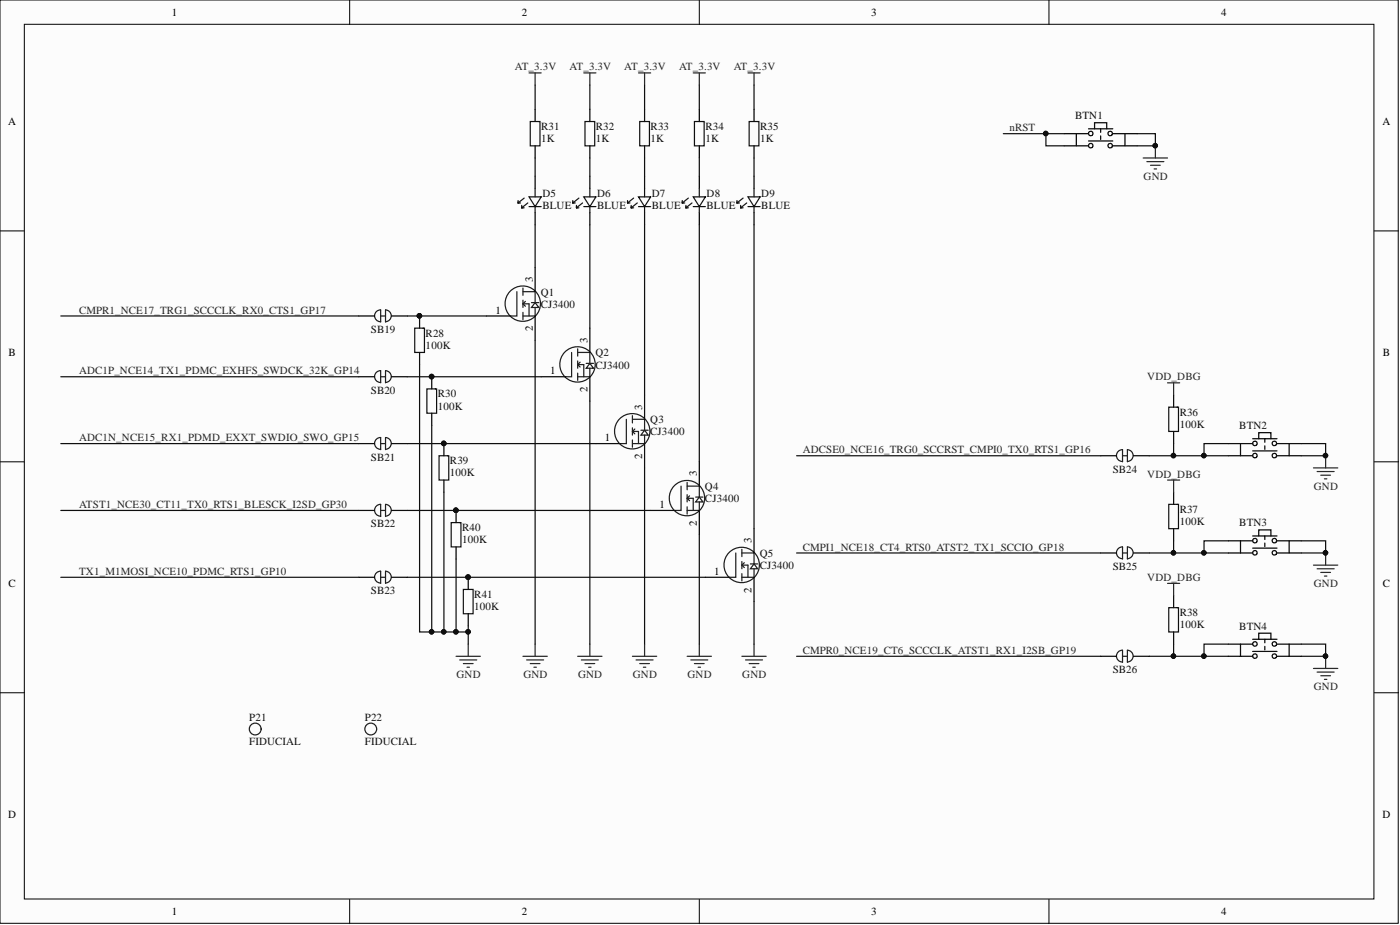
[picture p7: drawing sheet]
<svg xmlns="http://www.w3.org/2000/svg" width="292mm" height="193mm" viewBox="0 0 292 193" stroke-linecap="round" stroke-linejoin="round" font-family="sans-serif">
<defs><g id="words">
<g font-size="2.3">
<text x="35.9" y="3.3">1</text>
<text x="108.9" y="3.3">2</text>
<text x="181.8" y="3.3">3</text>
<text x="254.8" y="3.3">4</text>
<text x="1.7" y="26.1">A</text>
<text x="288.4" y="26.1">A</text>
<text x="111.1" y="58.8" transform="rotate(-90 111.1 58.8)">3</text>
<text x="103.4" y="65.4">1</text>
<text x="111.1" y="69.1" transform="rotate(-90 111.1 69.1)">2</text>
<text x="122.6" y="71.5" transform="rotate(-90 122.6 71.5)">3</text>
<text x="1.8" y="74.3">B</text>
<text x="288.5" y="74.3">B</text>
<text x="114.8" y="78.1">1</text>
<text x="122.6" y="81.8" transform="rotate(-90 122.6 81.8)">2</text>
<text x="134" y="85.4" transform="rotate(-90 134 85.4)">3</text>
<text x="126.2" y="92">1</text>
<text x="134" y="95.8" transform="rotate(-90 134 95.8)">2</text>
<text x="145.4" y="99.4" transform="rotate(-90 145.4 99.4)">3</text>
<text x="137.6" y="106">1</text>
<text x="145.4" y="109.7" transform="rotate(-90 145.4 109.7)">2</text>
<text x="156.8" y="113.3" transform="rotate(-90 156.8 113.3)">3</text>
<text x="149" y="119.9">1</text>
<text x="1.8" y="122.5">C</text>
<text x="156.8" y="123.6" transform="rotate(-90 156.8 123.6)">2</text>
<text x="288.5" y="122.5">C</text>
<text x="1.7" y="170.6">D</text>
<text x="288.4" y="170.6">D</text>
<text x="35.9" y="190.9">1</text>
<text x="108.9" y="190.9">2</text>
<text x="181.8" y="190.9">3</text>
<text x="254.8" y="190.9">4</text>
</g>
<g font-size="2.3" fill="#262626">
<text x="107.4" y="14.7">AT_3.3V</text>
<text x="118.8" y="14.7">AT_3.3V</text>
<text x="130.3" y="14.7">AT_3.3V</text>
<text x="141.7" y="14.7">AT_3.3V</text>
<text x="153.1" y="14.7">AT_3.3V</text>
<text x="210.6" y="27.4">nRST</text>
<text x="238.6" y="37.5">GND</text>
<text x="16.5" y="65.4">CMPR1_NCE17_TRG1_SCCCLK_RX0_CTS1_GP17</text>
<text x="16.5" y="78.1">ADC1P_NCE14_TX1_PDMC_EXHFS_SWDCK_32K_GP14</text>
<text x="239.4" y="79.4">VDD_DBG</text>
<text x="16.5" y="92">ADC1N_NCE15_RX1_PDMD_EXXT_SWDIO_SWO_GP15</text>
<text x="167.5" y="94.6">ADCSE0_NCE16_TRG0_SCCRST_CMPI0_TX0_RTS1_GP16</text>
<text x="239.4" y="99.6">VDD_DBG</text>
<text x="16.5" y="106">ATST1_NCE30_CT11_TX0_RTS1_BLESCK_I2SD_GP30</text>
<text x="274.1" y="102.2">GND</text>
<text x="16.5" y="119.9">TX1_M1MOSI_NCE10_PDMC_RTS1_GP10</text>
<text x="167.5" y="114.9">CMPI1_NCE18_CT4_RTS0_ATST2_TX1_SCCIO_GP18</text>
<text x="239.4" y="121.2">VDD_DBG</text>
<text x="274.1" y="122.5">GND</text>
<text x="167.5" y="136.4">CMPR0_NCE19_CT6_SCCCLK_ATST1_RX1_I2SB_GP19</text>
<text x="95.2" y="141.5">GND</text>
<text x="109.2" y="141.5">GND</text>
<text x="120.6" y="141.5">GND</text>
<text x="132" y="141.5">GND</text>
<text x="143.5" y="141.5">GND</text>
<text x="154.9" y="141.5">GND</text>
<text x="274.1" y="144">GND</text>
</g>
<g font-size="2.3" fill="#0e0e0e">
<text x="112.9" y="27.1">R31</text>
<text x="112.9" y="29.7">1K</text>
<text x="124.3" y="27.1">R32</text>
<text x="124.3" y="29.7">1K</text>
<text x="135.8" y="27.1">R33</text>
<text x="135.8" y="29.7">1K</text>
<text x="147.2" y="27.1">R34</text>
<text x="147.2" y="29.7">1K</text>
<text x="158.6" y="27.1">R35</text>
<text x="158.6" y="29.7">1K</text>
<text x="224.3" y="24.8">BTN1</text>
<text x="113.2" y="41.1">D5</text>
<text x="124.6" y="41.1">D6</text>
<text x="136" y="41.1">D7</text>
<text x="147.4" y="41.1">D8</text>
<text x="158.8" y="41.1">D9</text>
<text x="113.2" y="43.6">BLUE</text>
<text x="124.6" y="43.6">BLUE</text>
<text x="136" y="43.6">BLUE</text>
<text x="147.4" y="43.6">BLUE</text>
<text x="158.8" y="43.6">BLUE</text>
<text x="112.8" y="61.7">Q1</text>
<text x="112.8" y="64.2">CJ3400</text>
<text x="77.4" y="69.5">SB19</text>
<text x="88.8" y="70.2">R28</text>
<text x="88.8" y="72.8">100K</text>
<text x="124.3" y="74.4">Q2</text>
<text x="124.3" y="76.9">CJ3400</text>
<text x="77.4" y="82.1">SB20</text>
<text x="91.3" y="82.9">R30</text>
<text x="91.3" y="85.4">100K</text>
<text x="135.7" y="88.3">Q3</text>
<text x="246.1" y="86.7">R36</text>
<text x="246.1" y="89.2">100K</text>
<text x="258.6" y="89.5">BTN2</text>
<text x="135.7" y="90.9">CJ3400</text>
<text x="77.4" y="96.1">SB21</text>
<text x="93.9" y="96.9">R39</text>
<text x="93.9" y="99.4">100K</text>
<text x="232.2" y="98.6">SB24</text>
<text x="147.1" y="102.3">Q4</text>
<text x="147.1" y="104.8">CJ3400</text>
<text x="246.1" y="107">R37</text>
<text x="77.4" y="110">SB22</text>
<text x="96.4" y="110.8">R40</text>
<text x="96.4" y="113.3">100K</text>
<text x="246.1" y="109.5">100K</text>
<text x="258.6" y="109.8">BTN3</text>
<text x="158.5" y="116.2">Q5</text>
<text x="158.5" y="118.7">CJ3400</text>
<text x="232.2" y="118.9">SB25</text>
<text x="77.4" y="124">SB23</text>
<text x="99" y="124.7">R41</text>
<text x="99" y="127.3">100K</text>
<text x="246.1" y="128.5">R38</text>
<text x="246.1" y="131.1">100K</text>
<text x="258.6" y="131.3">BTN4</text>
<text x="232.2" y="140.5">SB26</text>
<text x="52" y="150.4">P21</text>
<text x="52" y="155.4">FIDUCIAL</text>
<text x="76.1" y="150.4">P22</text>
<text x="76.1" y="155.4">FIDUCIAL</text>
</g>
</g></defs>
<g fill="#fcfcfc" stroke="#000" stroke-width=".21">
<path d="M0 0h291.7v192.6h-291.7z"/>
<path d="M5.1 5.1h281.6v182.4h-281.6z"/>
</g>
<path d="M73 0v5.1M145.9 0v5.1M218.9 0v5.1M0 48.2h5.1M286.7 48.2h5.1M0 96.3h5.1M286.7 96.3h5.1M0 144.5h5.1M286.7 144.5h5.1M73 187.6v5.1M145.9 187.6v5.1M218.9 187.6v5.1" fill="none" stroke="#000" stroke-width=".21"/>
<g fill="none" stroke="#151515" stroke-width=".25">
<path d="M110.6 25.4h2.1v5h-2.1zM111.6 39.3v1.8M122.1 25.4h2v5h-2zM123.1 39.3v1.8M133.5 25.4h2v5h-2zM134.5 39.3v1.8M144.9 25.4h2v5h-2zM145.9 39.3v1.8M156.3 25.4h2v5h-2zM157.3 39.3v1.8M108.1 42.3h.5M108.1 41.8v.5"/>
<path d="M108.9 43.4h.5M108.9 42.8v.6M109.4 41.3l-1.3 1M110.1 42.3l-1.2 1.1M110.4 41.1h2.5l-1.3 2zM110.4 43.1h2.5M111.6 43.1v1.3M119.5 42.3h.5M119.5 41.8v.5M120.3 43.4h.5M120.3 42.8v.6M120.8 41.3l-1.3 1"/>
<path d="M121.5 42.3l-1.2 1.1M121.8 41.1h2.5l-1.2 2zM121.8 43.1h2.5M123.1 43.1v1.3M130.9 42.3h.5M130.9 41.8v.5M131.7 43.4h.5M131.7 42.8v.6M132.2 41.3l-1.3 1M133 42.3l-1.3 1.1M133.2 41.1h2.6l-1.3 2zM133.2 43.1h2.6"/>
<path d="M134.5 43.1v1.3M142.4 42.3h.5M142.4 41.8v.5M143.1 43.4h.5M143.1 42.8v.6M143.6 41.3l-1.2 1M144.4 42.3l-1.3 1.1M144.6 41.1h2.6l-1.3 2zM144.6 43.1h2.6M145.9 43.1v1.3M153.8 42.3h.5M153.8 41.8v.5"/>
<path d="M154.5 43.4h.5M154.5 42.8v.6M155 41.3l-1.2 1M155.8 42.3l-1.3 1.1M156.1 41.1h2.5l-1.3 2zM156.1 43.1h2.5M157.3 43.1v1.3M86.5 68.5h2.1v5h-2.1zM89.1 81.1h2v5.1h-2zM91.6 95.1h2v5h-2zM243.9 84.9h2v5.1h-2zM94.1 109h2.1v5.1h-2.1z"/>
<path d="M243.9 105.2h2v5.1h-2zM96.7 123h2v5h-2zM243.9 126.8h2v5h-2z"/>
</g>
<g fill="none" stroke="#000" stroke-width=".25">
<path d="M111.6 22.8v2.6M111.6 30.4v2.6M111.6 36.8v2.5M123.1 22.8v2.6M123.1 30.4v2.6M123.1 36.8v2.5M134.5 22.8v2.6M134.5 30.4v2.6M134.5 36.8v2.5M145.9 22.8v2.6M145.9 30.4v2.6M145.9 36.8v2.5"/>
<path d="M157.3 22.8v2.6M157.3 30.4v2.6M157.3 36.8v2.5M222 27.9h5.1M222 30.4h5.1M224.6 27.9v2.5M227.1 26.9h5.1M227.1 29.4h5.1M228 28.1a.47 .47 0 0 0-.4-.7 .47 .47 0 0 0-.5 .6 .47 .47 0 0 0 .8 .2M228.4 26.9v-1.3h2.5v1.3M232 28.1a.47 .47 0 0 0-.3-.7 .47 .47 0 0 0-.5 .6 .47 .47 0 0 0 .8 .2M232.2 27.9h5.1"/>
<path d="M232.2 30.4h5.1M234.7 27.9v2.5M111.6 44.4v2.5M111.6 55.8v5M123.1 44.4v2.5M134.5 44.4v2.5M145.9 44.4v2.5M157.3 44.4v2.5M74.9 65.9h3.3M74.9 78.6h3.3M81.7 65.9h3.3M81.7 78.6h3.3"/>
<path d="M87.5 65.9v2.6M87.5 73.5v2.6M90.1 78.6v2.5M101.5 65.9h5.1M111.6 65.9v5.1M112.9 78.6h5.1M123.1 68.5v5M123.1 78.6v5.1M74.9 92.5h3.3M81.7 92.5h3.3M90.1 86.2v2.5M92.6 92.5v2.6"/>
<path d="M124.3 92.5h5.1M134.5 82.4v5.1M134.5 92.5v5.1M145.9 96.3v5.1M229.6 95.1h3.3M236.5 95.1h3.3M244.9 82.4v2.5M244.9 90v2.5M256.3 92.5h5.1M256.3 95.1h5.1M258.8 92.5v2.6M261.4 91.5h5"/>
<path d="M261.4 94.1h5M262.2 92.8a.47 .47 0 0 0-.3-.8 .47 .47 0 0 0-.5 .7 .47 .47 0 0 0 .8 .1M262.2 95.3a.47 .47 0 0 0-.3-.7 .47 .47 0 0 0-.5 .6 .47 .47 0 0 0 .8 .1M262.6 91.5v-1.2h2.6v1.2M266.3 95.3a.47 .47 0 0 0-.4-.7 .47 .47 0 0 0-.4 .6 .47 .47 0 0 0 .7 .1M266.3 92.8a.47 .47 0 0 0-.4-.8 .47 .47 0 0 0-.4 .7 .47 .47 0 0 0 .7 .1M266.4 92.5h5.1M266.4 95.1h5.1M269 92.5v2.6M74.9 106.5h3.3M81.7 106.5h3.3M92.6 100.1v2.6"/>
<path d="M95.2 106.5v2.5M95.2 114.1v2.5M135.8 106.5h5M145.9 106.5v5.1M157.3 110.3v5.1M229.6 115.4h3.3M236.5 115.4h3.3M244.9 102.7v2.5M244.9 110.3v2.5M256.3 112.8h5.1M256.3 115.4h5.1M258.8 112.8v2.6"/>
<path d="M261.4 111.8h5M261.4 114.3h5M262.2 113.1a.47 .47 0 0 0-.3-.8 .47 .47 0 0 0-.5 .7 .47 .47 0 0 0 .8 .1M262.2 115.6a.47 .47 0 0 0-.3-.7 .47 .47 0 0 0-.5 .6 .47 .47 0 0 0 .8 .1M262.6 111.8v-1.3h2.6v1.3M266.3 115.6a.47 .47 0 0 0-.4-.7 .47 .47 0 0 0-.4 .6 .47 .47 0 0 0 .7 .1M266.3 113.1a.47 .47 0 0 0-.4-.8 .47 .47 0 0 0-.4 .7 .47 .47 0 0 0 .7 .1M266.4 112.8h5.1M266.4 115.4h5.1M269 112.8v2.6M74.9 120.4h3.3M81.7 120.4h3.3"/>
<path d="M97.7 120.4v2.6M97.7 128v2.6M147.2 120.4h5M157.3 120.4v5.1M229.6 136.9h3.3M236.5 136.9h3.3M244.9 124.2v2.6M244.9 131.8v2.6M256.3 134.4h5.1M256.3 136.9h5.1M258.8 134.4v2.5M261.4 133.4h5"/>
<path d="M261.4 135.9h5M262.2 134.6a.47 .47 0 0 0-.3-.7 .47 .47 0 0 0-.5 .6 .47 .47 0 0 0 .8 .1M262.2 137.1a.47 .47 0 0 0-.3-.7 .47 .47 0 0 0-.5 .6 .47 .47 0 0 0 .8 .2M262.6 133.4v-1.3h2.6v1.3M266.3 137.1a.47 .47 0 0 0-.4-.7 .47 .47 0 0 0-.4 .6 .47 .47 0 0 0 .7 .2M266.3 134.6a.47 .47 0 0 0-.4-.7 .47 .47 0 0 0-.4 .6 .47 .47 0 0 0 .7 .1M266.4 134.4h5.1M266.4 136.9h5.1M269 134.4v2.5"/>
<circle cx="227.6" cy="30.4" r=".47"/>
<circle cx="231.6" cy="30.4" r=".47"/>
</g>
<g fill="none" stroke="#262626" stroke-width=".25">
<path d="M110.4 15.2h2.5M111.6 15.2v2.5M121.8 15.2h2.5M123.1 15.2v2.5M133.2 15.2h2.6M134.5 15.2v2.5M144.6 15.2h2.6M145.9 15.2v2.5M156.1 15.2h2.5M157.3 15.2v2.5M238.5 33h5.1M239.3 33.7h3.5"/>
<path d="M240 34.5h2.1M240.8 35.2h.5M241.1 30.4v2.6M243.6 79.9h2.5M244.9 79.9v2.5M274 97.6h5.1M274.8 98.4h3.6M275.6 99.1h2M276.3 99.9h.5M276.6 95.1v2.5M243.6 100.1h2.5M244.9 100.1v2.6"/>
<path d="M274 117.9h5.1M274.8 118.7h3.6M275.6 119.4h2M276.6 115.4v2.5M95.2 136.9h5M95.9 137.7h3.6M96.7 138.4h2M97.4 139.2h.5M97.7 134.4v2.5M109.1 136.9h5.1M109.9 137.7h3.5M110.6 138.4h2.1"/>
<path d="M111.4 139.2h.5M111.6 134.4v2.5M120.5 136.9h5.1M121.3 137.7h3.5M122.1 138.4h2M122.8 139.2h.5M123.1 134.4v2.5M131.9 136.9h5.1M132.7 137.7h3.6M133.5 138.4h2M134.2 139.2h.5M134.5 134.4v2.5"/>
<path d="M143.4 136.9h5M144.1 137.7h3.6M144.9 138.4h2M145.7 139.2h.5M145.9 134.4v2.5M154.8 136.9h5.1M155.5 137.7h3.6M156.3 138.4h2M157.1 139.2h.5M157.3 134.4v2.5M243.6 121.7h2.5M244.9 121.7v2.5"/>
<path d="M274 139.4h5.1M276.3 120.2h.5M276.6 136.9v2.5M274.8 140.2h3.6M275.6 141h2M276.3 141.7h.5"/>
</g>
<g fill="none" stroke="#1c1c1c" stroke-width=".25">
<path d="M79.4 67.1a1.23 1.23 0 0 1-1.2-1.2 1.23 1.23 0 0 1 1.2-1.2v2.5M79.4 79.8a1.23 1.23 0 0 1-1.2-1.2 1.23 1.23 0 0 1 1.2-1.3v2.6M79.4 65.9h1M79.4 78.6h1M80.4 67.1a1.23 1.23 0 0 0 1.2-1.2 1.23 1.23 0 0 0-1.2-1.2v2.5M80.4 79.8a1.23 1.23 0 0 0 1.2-1.2 1.23 1.23 0 0 0-1.2-1.3v2.6M107.8 60.8v5.1h-1.2M109.1 60.1v1.5M109.1 62.6v1.5M109.1 65.2v1.5M109.1 60.8h2.5v2.3M109.1 63.4h1.3v2.5"/>
<path d="M109.1 63.4l.5 .5M109.6 62.9l-.5 .5M110.9 63.1h1.5M111.6 63.1l.8 1h-1.5zM111.6 64.1v1.8h-2.5M111.7 65.9a3.7 3.7 0 0 0-1.5-6.1 3.7 3.7 0 0 0-4.8 4 3.7 3.7 0 0 0 5.7 2.6l.5-.4M119.3 73.5v5.1h-1.3M120.5 72.8v1.5M120.5 75.3v1.5M120.5 77.8v1.6M120.5 73.5h2.6v2.3M120.5 76.1h1.3v2.5"/>
<path d="M120.5 76.1l.5 .5M121 75.6l-.5 .5M122.3 75.8h1.5M123.1 75.8l.7 1h-1.5zM123.1 76.8v1.8h-2.6M123.2 78.6a3.7 3.7 0 0 0-1.5-6.1 3.7 3.7 0 0 0-4.9 4 3.7 3.7 0 0 0 5.7 2.6l.6-.4M79.4 93.7a1.23 1.23 0 0 1-1.2-1.2 1.23 1.23 0 0 1 1.2-1.2v2.5M79.4 92.5h1M80.4 93.7a1.23 1.23 0 0 0 1.2-1.2 1.23 1.23 0 0 0-1.2-1.2v2.5M130.7 87.5v5h-1.3M131.9 86.7v1.5M131.9 89.2v1.6"/>
<path d="M131.9 91.8v1.5M131.9 87.5h2.6v2.3M131.9 90h1.3v2.5M131.9 90l.6 .5M132.5 89.5l-.6 .5M133.7 89.8h1.5M134.5 89.8l.7 1h-1.5zM134.5 90.8v1.7h-2.6M134.6 92.5a3.7 3.7 0 0 0-1.5-6 3.7 3.7 0 0 0-4.9 3.9 3.7 3.7 0 0 0 5.7 2.7l.6-.5M234.2 96.3a1.23 1.23 0 0 1-1.3-1.3 1.23 1.23 0 0 1 1.3-1.2v2.5M234.2 95.1h1M235.2 96.3a1.23 1.23 0 0 0 1.2-1.3 1.23 1.23 0 0 0-1.2-1.2v2.5"/>
<path d="M79.4 107.7a1.23 1.23 0 0 1-1.2-1.3 1.23 1.23 0 0 1 1.2-1.2v2.6M79.4 106.5h1M80.4 107.7a1.23 1.23 0 0 0 1.2-1.2 1.23 1.23 0 0 0-1.2-1.3v2.6M142.1 101.4v5.1h-1.3M143.4 100.7v1.5M143.4 103.2v1.5M143.4 105.7v1.5M143.4 101.4h2.5v2.3M143.4 104h1.2v2.5M143.4 104l.5 .5M143.9 103.4l-.5 .6M145.1 103.7h1.6"/>
<path d="M145.9 103.7l.8 1h-1.6zM145.9 104.7v1.8h-2.5M146 106.5a3.7 3.7 0 0 0-1.5-6.1 3.7 3.7 0 0 0-4.8 4 3.7 3.7 0 0 0 5.6 2.6l.6-.4M153.5 115.4v5h-1.3M154.8 114.6v1.5M154.8 117.1v1.6M154.8 119.7v1.5M154.8 115.4h2.5v2.2M154.8 117.9h1.3v2.5M154.8 117.9l.5 .5M155.3 117.4l-.5 .5M156.6 117.6h1.5"/>
<path d="M157.3 117.6l.8 1.1h-1.5zM157.3 118.7v1.7h-2.5M234.2 116.6a1.23 1.23 0 0 1-1.3-1.3 1.23 1.23 0 0 1 1.3-1.2v2.5M234.2 115.4h1M235.2 116.6a1.23 1.23 0 0 0 1.2-1.3 1.23 1.23 0 0 0-1.2-1.2v2.5M79.4 121.6a1.23 1.23 0 0 1-1.2-1.2 1.23 1.23 0 0 1 1.2-1.2v2.5M79.4 120.4h1M80.4 121.6a1.23 1.23 0 0 0 1.2-1.2 1.23 1.23 0 0 0-1.2-1.2v2.5M157.4 120.4a3.7 3.7 0 0 0-1.5-6 3.7 3.7 0 0 0-4.8 3.9 3.7 3.7 0 0 0 5.6 2.7l.6-.5M234.2 138.1a1.23 1.23 0 0 1-1.3-1.2 1.23 1.23 0 0 1 1.3-1.3v2.6M234.2 136.9h1M235.2 138.1a1.23 1.23 0 0 0 1.2-1.2 1.23 1.23 0 0 0-1.2-1.3v2.6"/>
<circle cx="53.2" cy="152.1" r="1.23"/>
<circle cx="77.4" cy="152.1" r="1.23"/>
</g>
<g fill="#0e0e0e" stroke="#0e0e0e" stroke-width=".21">
<circle cx="87.5" cy="65.9" r=".47"/>
<circle cx="90" cy="78.6" r=".47"/>
<circle cx="92.6" cy="92.5" r=".47"/>
<circle cx="95.1" cy="106.4" r=".47"/>
<circle cx="97.7" cy="120.4" r=".47"/>
<circle cx="276.5" cy="95" r=".47"/>
<circle cx="276.5" cy="115.3" r=".47"/>
<circle cx="276.5" cy="136.9" r=".47"/>
<circle cx="241" cy="30.4" r=".47"/>
<circle cx="90" cy="131.8" r=".47"/>
<circle cx="92.6" cy="131.8" r=".47"/>
<circle cx="95.1" cy="131.8" r=".47"/>
<circle cx="97.7" cy="131.8" r=".47"/>
<circle cx="251.2" cy="95" r=".47"/>
<circle cx="244.8" cy="95" r=".47"/>
<circle cx="251.2" cy="115.3" r=".47"/>
<circle cx="244.8" cy="115.3" r=".47"/>
<circle cx="251.2" cy="136.9" r=".47"/>
<circle cx="244.8" cy="136.9" r=".47"/>
<circle cx="218.2" cy="27.8" r=".47"/>
</g>
<path d="M229.6 26.9v2.5M263.9 91.5v2.6M263.9 111.8v2.5M263.9 133.4v2.5" fill="none" stroke="#000" stroke-width=".25" stroke-dasharray=".7 .7"/>
<g fill="none" stroke="#0e0e0e" stroke-width=".25">
<path d="M111.6 17.7v5.1M123.1 17.7v5.1M134.5 17.7v5.1M145.9 17.7v5.1M157.3 17.7v5.1M111.6 33v3.8M123.1 33v3.8M134.5 33v3.8M145.9 33v3.8M157.3 33v3.8M209.3 27.9h8.9M222 27.9h-3.8v2.5h3.8"/>
<path d="M237.3 27.9h3.8v2.5h-3.8M111.6 46.9v8.9M123.1 46.9v21.6M134.5 46.9v35.5M145.9 46.9v49.4M157.3 46.9v63.4M12.7 65.9h62.2M12.7 78.6h62.2M85 65.9h16.5M85 78.6h27.9M87.5 76.1v55.7h10.2M111.6 71v63.4"/>
<path d="M12.7 92.5h62.2M85 92.5h39.3M90.1 88.7v43.1M123.1 83.7v50.7M134.5 97.6v36.8M166.2 95.1h63.4M239.8 95.1h16.5M244.9 92.5v2.6M256.3 92.5h-5.1v2.6M271.5 92.5h5.1v2.6h-5.1M12.7 106.5h62.2M85 106.5h50.8"/>
<path d="M92.6 102.7v29.1M95.2 116.6v15.2M145.9 111.6v22.8M166.2 115.4h63.4M239.8 115.4h16.5M244.9 112.8v2.6M256.3 112.8h-5.1v2.6M271.5 112.8h5.1v2.6h-5.1M12.7 120.4h62.2M85 120.4h62.2M97.7 130.6v3.8M157.3 125.5v8.9"/>
<path d="M166.2 136.9h63.4M239.8 136.9h16.5M244.9 134.4v2.5M256.3 134.4h-5.1v2.5M271.5 134.4h5.1v2.5h-5.1"/>
</g>
<use href="#words"/>
</svg>
